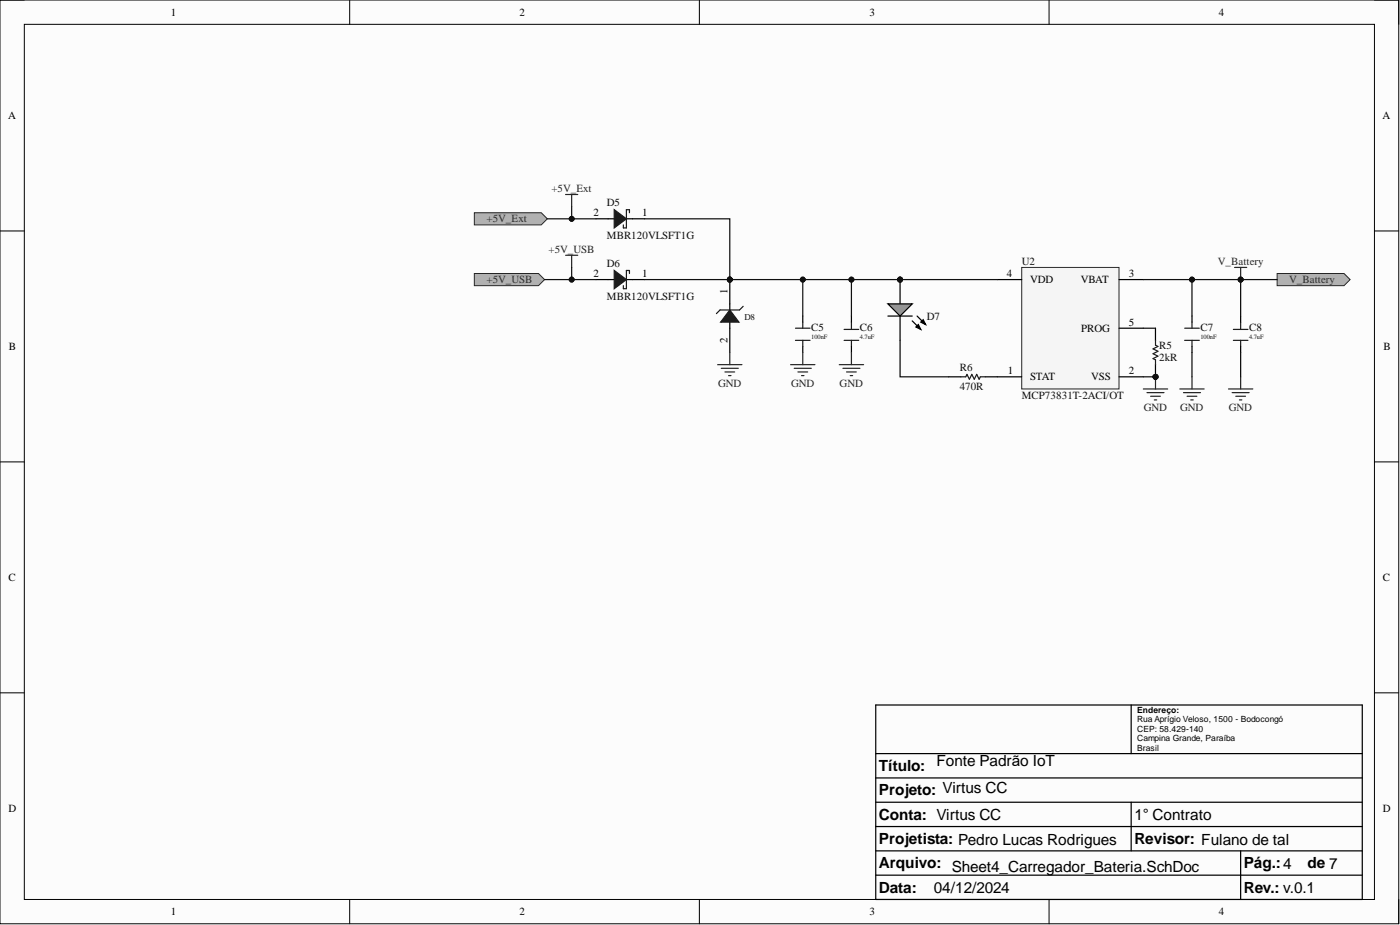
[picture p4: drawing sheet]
<svg xmlns="http://www.w3.org/2000/svg" width="292mm" height="193mm" viewBox="0 0 292 193" stroke-linecap="round" stroke-linejoin="round" font-family="sans-serif">
<defs><g id="words">
<g font-size="3.2">
<text x="183.4" y="160.9">Título:</text>
<text x="195.4" y="159.8">Fonte Padrão IoT</text>
<text x="183.4" y="165.9">Projeto: Virtus CC</text>
<text x="183.4" y="171">Conta: Virtus CC</text>
<text x="236.7" y="171.2">1° Contrato</text>
<text x="183.4" y="176.1">Projetista: Pedro Lucas Rodrigues</text>
<text x="236.7" y="176.1">Revisor: Fulano de tal</text>
<text x="183.4" y="181.1">Arquivo: Sheet4_Carregador_Bateria.SchDoc</text>
<text x="259.5" y="181.1">Pág.:4</text>
<text x="272.8" y="181.1">de 7</text>
<text x="183.4" y="186.2">Data:</text>
<text x="194.8" y="186.4">04/12/2024</text>
<text x="259.5" y="186.2">Rev.: v.0.1</text>
</g>
<g font-size="2.3">
<text x="35.6" y="3.3">1</text>
<text x="108.4" y="3.3">2</text>
<text x="181.4" y="3.3">3</text>
<text x="254.3" y="3.3">4</text>
<text x="1.7" y="24.9">A</text>
<text x="288.5" y="24.9">A</text>
<text x="123.8" y="45.1">2</text>
<text x="134" y="45.1">1</text>
<text x="123.8" y="57.8">2</text>
<text x="134" y="57.8">1</text>
<text x="210" y="57.8">4</text>
<text x="214.9" y="59.1">VDD</text>
<text x="225.5" y="59.1">VBAT</text>
<text x="235.5" y="57.8">3</text>
<text x="151.8" y="61.4" transform="rotate(-90 151.8 61.4)">1</text>
<text x="151.8" y="71.5" transform="rotate(-90 151.8 71.5)">2</text>
<text x="225.6" y="69.2">PROG</text>
<text x="235.5" y="68">5</text>
<text x="1.9" y="73">B</text>
<text x="288.6" y="73">B</text>
<text x="210.3" y="78.1">1</text>
<text x="214.9" y="79.4">STAT</text>
<text x="227.6" y="79.4">VSS</text>
<text x="235.5" y="78.1">2</text>
<text x="1.8" y="121.2">C</text>
<text x="288.5" y="121.2">C</text>
<text x="1.8" y="169.4">D</text>
<text x="288.5" y="169.4">D</text>
<text x="35.6" y="190.9">1</text>
<text x="108.4" y="190.9">2</text>
<text x="181.4" y="190.9">3</text>
<text x="254.3" y="190.9">4</text>
</g>
<g font-size="2.3" fill="#262626">
<text x="115" y="40.1">+5V_Ext</text>
<text x="114.5" y="52.7">+5V_USB</text>
<text x="254.1" y="55.3">V_Battery</text>
<text x="149.8" y="80.6">GND</text>
<text x="165" y="80.6">GND</text>
<text x="175.2" y="80.6">GND</text>
<text x="238.6" y="85.7">GND</text>
<text x="246.2" y="85.7">GND</text>
<text x="256.4" y="85.7">GND</text>
</g>
<g font-size="2.3" fill="#2e2e2e">
<text x="101.5" y="46.4">+5V_Ext</text>
<text x="101.5" y="59.1">+5V_USB</text>
<text x="269" y="59.1">V_Battery</text>
</g>
<g font-size="2.3" fill="#0e0e0e">
<text x="126.6" y="43">D5</text>
<text x="126.6" y="49.9">MBR120VLSFT1G</text>
<text x="126.6" y="55.7">D6</text>
<text x="213.2" y="55.3">U2</text>
<text x="126.6" y="62.6">MBR120VLSFT1G</text>
<text x="169.3" y="69">C5</text>
<text x="179.4" y="69">C6</text>
<text x="193.4" y="66.7">D7</text>
<text x="250.5" y="69">C7</text>
<text x="260.6" y="69">C8</text>
<text x="200.2" y="77.3">R6</text>
<text x="241.8" y="75.3">2kR</text>
<text x="241.8" y="72.8">R5</text>
<text x="200.2" y="81.4">470R</text>
<text x="213.2" y="83.2">MCP73831T-2ACI/OT</text>
</g>
<text font-size="1.9" fill="#0e0e0e" x="155.3" y="66.8">D8</text>
<g font-size="1.8">
<text x="237.3" y="148.7">Endereço:</text>
<text x="237.3" y="150.6">Rua Aprígio Veloso, 1500 - Bodocongó</text>
<text x="237.3" y="152.7">CEP: 58.429-140</text>
<text x="237.3" y="154.7">Campina Grande, Paraíba</text>
<text x="237.3" y="156.7">Brasil</text>
</g>
<g font-size="1.4" fill="#0e0e0e">
<text x="169.3" y="70.7">100nF</text>
<text x="179.4" y="70.7">4.7uF</text>
<text x="250.5" y="70.7">100nF</text>
<text x="260.6" y="70.7">4.7uF</text>
</g>
</g></defs>
<path d="M0 0h291.8v192.7h-291.8z" fill-rule="evenodd" fill="#fcfcfc"/>
<path d="M0 0h291.8v192.7h-291.8z" fill="none" stroke="#000" stroke-width=".21"/>
<path d="M5.1 5.1h281.7v182.5h-281.7z" fill-rule="evenodd" fill="#fcfcfc"/>
<g fill="none" stroke="#000" stroke-width=".21">
<path d="M0 0h5.1M5.1 5.1h281.7v182.5h-281.7zM73 0v5.1M145.9 0v5.1M218.9 0v5.1M286.8 0h5v5.1M0 48.2h5.1M286.8 48.2h5M0 96.4h5.1M286.8 96.4h5M0 144.5h5.1M286.8 144.5h5"/>
<path d="M73 187.6v5.1M145.9 187.6v5.1M218.9 187.6v5.1M291.8 187.6v5.1"/>
</g>
<path d="M126.9 45.6h5.1M182.7 147.1h101.5v40.5h-101.5zM182.7 157.2h101.5M236 147.1v10.1M182.7 177.5h101.5M182.7 172.4h101.5M182.7 167.4h101.5M182.7 162.3h101.5M236 167.4v10.1M258.9 177.5v10.1M182.7 182.6h101.5" fill="none" stroke="#000" stroke-width=".25"/>
<path d="M128.2 43.7l2.5 1.9-2.5 1.9z" fill="#1c1c1c"/>
<path d="M128.2 43.7l2.5 1.9-2.5 1.9zM131.3 44.4v-.7h-.6v3.8h-.6v-.6" fill="none" stroke="#1c1c1c" stroke-width=".25"/>
<path d="M124.4 45.6h2.5M126.9 58.3h5.1M132 45.6h2.5" fill="none" stroke="#000" stroke-width=".25"/>
<path d="M128.2 56.4l2.5 1.9-2.5 1.9z" fill="#1c1c1c"/>
<path d="M128.2 56.4l2.5 1.9-2.5 1.9zM131.3 57.1v-.7h-.6v3.8h-.6v-.6" fill="none" stroke="#1c1c1c" stroke-width=".25"/>
<path d="M124.4 58.3h2.5M132 58.3h2.5" fill="none" stroke="#000" stroke-width=".25"/>
<path d="M99 44.4h13.9l1.3 1.2-1.3 1.3h-13.9z" fill-rule="evenodd" fill="#b1b1b1"/>
<path d="M99 44.4h13.9l1.3 1.2-1.3 1.3h-13.9z" fill="none" stroke="#262626" stroke-width=".21"/>
<path d="M118 40.6h2.5M119.3 40.6v2.5" fill="none" stroke="#262626" stroke-width=".25"/>
<path d="M99 57.1h13.4l1.2 1.2-1.2 1.3h-13.4z" fill-rule="evenodd" fill="#b1b1b1"/>
<path d="M99 57.1h13.4l1.2 1.2-1.2 1.3h-13.4z" fill="none" stroke="#262626" stroke-width=".21"/>
<path d="M118 53.3h2.5M119.3 53.3v2.5" fill="none" stroke="#262626" stroke-width=".25"/>
<circle cx="152.3" cy="58.3" r=".51" fill="#0e0e0e"/>
<circle cx="152.3" cy="58.3" r=".51" fill="none" stroke="#0e0e0e" stroke-width=".21"/>
<path d="M152.3 58.3v10.2" fill="none" stroke="#000" stroke-width=".25"/>
<circle cx="152.3" cy="58.3" r=".51" fill="#0e0e0e"/>
<circle cx="152.3" cy="58.3" r=".51" fill="none" stroke="#0e0e0e" stroke-width=".21"/>
<path d="M152.3 68.5v5" fill="none" stroke="#000" stroke-width=".25"/>
<path d="M152.3 64.7l1.9 2.5h-3.8z" fill="#1c1c1c"/>
<path d="M152.3 64.7l1.9 2.5h-3.8zM155.1 63.9l-.8 .8h-4.1l-.7 .7M166 68.5h3M166 71h3M167.5 67.2v1.3M167.5 71v1.3M176.1 71h3.1M176.1 68.7h3.1M177.6 67.2v1.5M177.6 71v1.3M200.5 78.6h1l.3-.5 .5 1 .5-1 .5 1 .5-1 .5 1 .2-.5h1.1" fill="none" stroke="#1c1c1c" stroke-width=".25"/>
<g fill="none" stroke="#262626" stroke-width=".25">
<path d="M149.7 76.1h5.1M150.5 76.8h3.5M151.3 77.6h2M152 78.4h.5M152.3 73.5v2.6M165 76.1h5M165.7 76.8h3.6M166.5 77.6h2M167.2 78.4h.5M167.5 73.5v2.6M175.1 76.1h5.1M175.9 76.8h3.5"/>
<path d="M176.6 77.6h2.1M177.4 78.4h.5M177.6 73.5v2.6"/>
</g>
<path d="M167.5 65.9v1.3M167.5 72.3v1.2M177.6 65.9v1.3M177.6 72.3v1.2M197.9 78.6h2.6M205.6 78.6h2.5" fill="none" stroke="#000" stroke-width=".25"/>
<circle cx="187.8" cy="58.3" r=".51" fill="#0e0e0e"/>
<circle cx="187.8" cy="58.3" r=".51" fill="none" stroke="#0e0e0e" stroke-width=".21"/>
<path d="M187.8 58.3v5.1" fill="none" stroke="#000" stroke-width=".25"/>
<circle cx="187.8" cy="58.3" r=".51" fill="#0e0e0e"/>
<circle cx="187.8" cy="58.3" r=".51" fill="none" stroke="#0e0e0e" stroke-width=".21"/>
<path d="M187.8 65.9v5.1" fill="none" stroke="#000" stroke-width=".25"/>
<path d="M185.3 63.4h5l-2.5 2.5z" fill="#969696"/>
<path d="M185.3 63.4h5l-2.5 2.5zM185.3 65.9h5M190.3 66.9l1.8 1.8M191.1 68.2l.5-.5 .5 1zM191.3 65.9l1.8 1.8M192.1 67.2l.5-.5 .5 1z" fill="none" stroke="#000" stroke-width=".25"/>
<path d="M191.1 68.2l.5-.5 .5 1zM192.1 67.2l.5-.5 .5 1z" fill="#000"/>
<path d="M213.2 55.8h20.3v25.3h-20.3z" fill-rule="evenodd" fill="#f5f5f5"/>
<path d="M213.2 55.8h20.3v25.3h-20.3z" fill="none" stroke="#262626" stroke-width=".21"/>
<path d="M208.1 58.3h5.1M233.5 58.3h5M208.1 78.6h5.1M233.5 68.5h5M233.5 78.6h5" fill="none" stroke="#000" stroke-width=".25"/>
<circle cx="241.1" cy="78.6" r=".51" fill="#0e0e0e"/>
<circle cx="241.1" cy="78.6" r=".51" fill="none" stroke="#0e0e0e" stroke-width=".21"/>
<path d="M241.1 76.1v2.5" fill="none" stroke="#000" stroke-width=".25"/>
<circle cx="241.1" cy="78.6" r=".51" fill="#0e0e0e"/>
<circle cx="241.1" cy="78.6" r=".51" fill="none" stroke="#0e0e0e" stroke-width=".21"/>
<path d="M241.1 68.5v2.5" fill="none" stroke="#000" stroke-width=".25"/>
<path d="M241.1 71v1l.5 .3-1 .5 1 .5-1 .5 1 .5-1 .5 .5 .3v1" fill="none" stroke="#1c1c1c" stroke-width=".25"/>
<path d="M241.1 78.6v2.5M238.5 81.1h5.1M239.3 81.9h3.6M240.1 82.7h2M240.8 83.4h.5" fill="none" stroke="#262626" stroke-width=".25"/>
<circle cx="241.1" cy="78.6" r=".51" fill="#0e0e0e"/>
<circle cx="241.1" cy="78.6" r=".51" fill="none" stroke="#0e0e0e" stroke-width=".21"/>
<path d="M247.2 71h3M247.2 68.5h3M248.7 67.2v1.3M248.7 71v1.3M257.3 68.7h3.1M257.3 71h3.1M258.9 67.2v1.5M258.9 71v1.3" fill="none" stroke="#1c1c1c" stroke-width=".25"/>
<path d="M248.7 65.9v1.3M248.7 72.3v1.2M258.9 65.9v1.3M258.9 72.3v1.2" fill="none" stroke="#000" stroke-width=".25"/>
<path d="M248.7 78.6v2.5M258.9 78.6v2.5M246.2 81.1h5M246.9 81.9h3.6M247.7 82.7h2M248.4 83.4h.6M256.3 81.1h5.1M257.1 81.9h3.5M257.8 82.7h2.1M258.6 83.4h.5" fill="none" stroke="#262626" stroke-width=".25"/>
<path d="M119.3 43.1v2.5" fill="none" stroke="#0e0e0e" stroke-width=".25"/>
<circle cx="119.3" cy="45.6" r=".51" fill="#0e0e0e"/>
<circle cx="119.3" cy="45.6" r=".51" fill="none" stroke="#0e0e0e" stroke-width=".21"/>
<path d="M119.3 55.8v2.5" fill="none" stroke="#0e0e0e" stroke-width=".25"/>
<circle cx="119.3" cy="58.3" r=".51" fill="#0e0e0e"/>
<circle cx="119.3" cy="58.3" r=".51" fill="none" stroke="#0e0e0e" stroke-width=".21"/>
<path d="M113.6 58.3h10.8" fill="none" stroke="#0e0e0e" stroke-width=".25"/>
<circle cx="119.3" cy="58.3" r=".51" fill="#0e0e0e"/>
<circle cx="119.3" cy="58.3" r=".51" fill="none" stroke="#0e0e0e" stroke-width=".21"/>
<path d="M114.2 45.6h10.2" fill="none" stroke="#0e0e0e" stroke-width=".25"/>
<circle cx="119.3" cy="45.6" r=".51" fill="#0e0e0e"/>
<circle cx="119.3" cy="45.6" r=".51" fill="none" stroke="#0e0e0e" stroke-width=".21"/>
<path d="M134.5 58.3h17.8" fill="none" stroke="#0e0e0e" stroke-width=".25"/>
<circle cx="152.3" cy="58.3" r=".51" fill="#0e0e0e"/>
<circle cx="152.3" cy="58.3" r=".51" fill="none" stroke="#0e0e0e" stroke-width=".21"/>
<path d="M134.5 45.6h17.8v12.7" fill="none" stroke="#0e0e0e" stroke-width=".25"/>
<circle cx="152.3" cy="58.3" r=".51" fill="#0e0e0e"/>
<circle cx="152.3" cy="58.3" r=".51" fill="none" stroke="#0e0e0e" stroke-width=".21"/>
<path d="M152.3 58.3h15.2v7.6" fill="none" stroke="#0e0e0e" stroke-width=".25"/>
<circle cx="167.5" cy="58.3" r=".51" fill="#0e0e0e"/>
<circle cx="167.5" cy="58.3" r=".51" fill="none" stroke="#0e0e0e" stroke-width=".21"/>
<circle cx="152.3" cy="58.3" r=".51" fill="#0e0e0e"/>
<circle cx="152.3" cy="58.3" r=".51" fill="none" stroke="#0e0e0e" stroke-width=".21"/>
<path d="M167.5 58.3h10.1v7.6" fill="none" stroke="#0e0e0e" stroke-width=".25"/>
<circle cx="177.6" cy="58.3" r=".51" fill="#0e0e0e"/>
<circle cx="177.6" cy="58.3" r=".51" fill="none" stroke="#0e0e0e" stroke-width=".21"/>
<circle cx="167.5" cy="58.3" r=".51" fill="#0e0e0e"/>
<circle cx="167.5" cy="58.3" r=".51" fill="none" stroke="#0e0e0e" stroke-width=".21"/>
<path d="M177.6 58.3h10.2M187.8 71v7.6h10.1" fill="none" stroke="#0e0e0e" stroke-width=".25"/>
<circle cx="177.6" cy="58.3" r=".51" fill="#0e0e0e"/>
<circle cx="177.6" cy="58.3" r=".51" fill="none" stroke="#0e0e0e" stroke-width=".21"/>
<circle cx="187.8" cy="58.3" r=".51" fill="#0e0e0e"/>
<circle cx="187.8" cy="58.3" r=".51" fill="none" stroke="#0e0e0e" stroke-width=".21"/>
<path d="M187.8 58.3h20.3" fill="none" stroke="#0e0e0e" stroke-width=".25"/>
<circle cx="187.8" cy="58.3" r=".51" fill="#0e0e0e"/>
<circle cx="187.8" cy="58.3" r=".51" fill="none" stroke="#0e0e0e" stroke-width=".21"/>
<path d="M238.5 78.6h2.6" fill="none" stroke="#0e0e0e" stroke-width=".25"/>
<circle cx="241.1" cy="78.6" r=".51" fill="#0e0e0e"/>
<circle cx="241.1" cy="78.6" r=".51" fill="none" stroke="#0e0e0e" stroke-width=".21"/>
<path d="M238.5 58.3h20.4v7.6" fill="none" stroke="#0e0e0e" stroke-width=".25"/>
<circle cx="248.7" cy="58.3" r=".51" fill="#0e0e0e"/>
<circle cx="248.7" cy="58.3" r=".51" fill="none" stroke="#0e0e0e" stroke-width=".21"/>
<circle cx="258.9" cy="58.3" r=".51" fill="#0e0e0e"/>
<circle cx="258.9" cy="58.3" r=".51" fill="none" stroke="#0e0e0e" stroke-width=".21"/>
<path d="M248.7 58.3v7.6" fill="none" stroke="#0e0e0e" stroke-width=".25"/>
<circle cx="248.7" cy="58.3" r=".51" fill="#0e0e0e"/>
<circle cx="248.7" cy="58.3" r=".51" fill="none" stroke="#0e0e0e" stroke-width=".21"/>
<path d="M248.7 73.5v5.1M258.9 73.5v5.1" fill="none" stroke="#0e0e0e" stroke-width=".25"/>
<path d="M257.6 55.8h2.5M258.9 55.8v2.5" fill="none" stroke="#262626" stroke-width=".25"/>
<circle cx="258.9" cy="58.3" r=".51" fill="#0e0e0e"/>
<circle cx="258.9" cy="58.3" r=".51" fill="none" stroke="#0e0e0e" stroke-width=".21"/>
<path d="M266.5 57.1h13.9l1.3 1.2-1.3 1.3h-13.9z" fill-rule="evenodd" fill="#b1b1b1"/>
<path d="M266.5 57.1h13.9l1.3 1.2-1.3 1.3h-13.9z" fill="none" stroke="#262626" stroke-width=".21"/>
<path d="M258.9 58.3h7.6" fill="none" stroke="#0e0e0e" stroke-width=".25"/>
<circle cx="258.9" cy="58.3" r=".51" fill="#0e0e0e"/>
<circle cx="258.9" cy="58.3" r=".51" fill="none" stroke="#0e0e0e" stroke-width=".21"/>
<path d="M238.5 68.5h2.6" fill="none" stroke="#0e0e0e" stroke-width=".25"/>
<use href="#words"/>
</svg>
